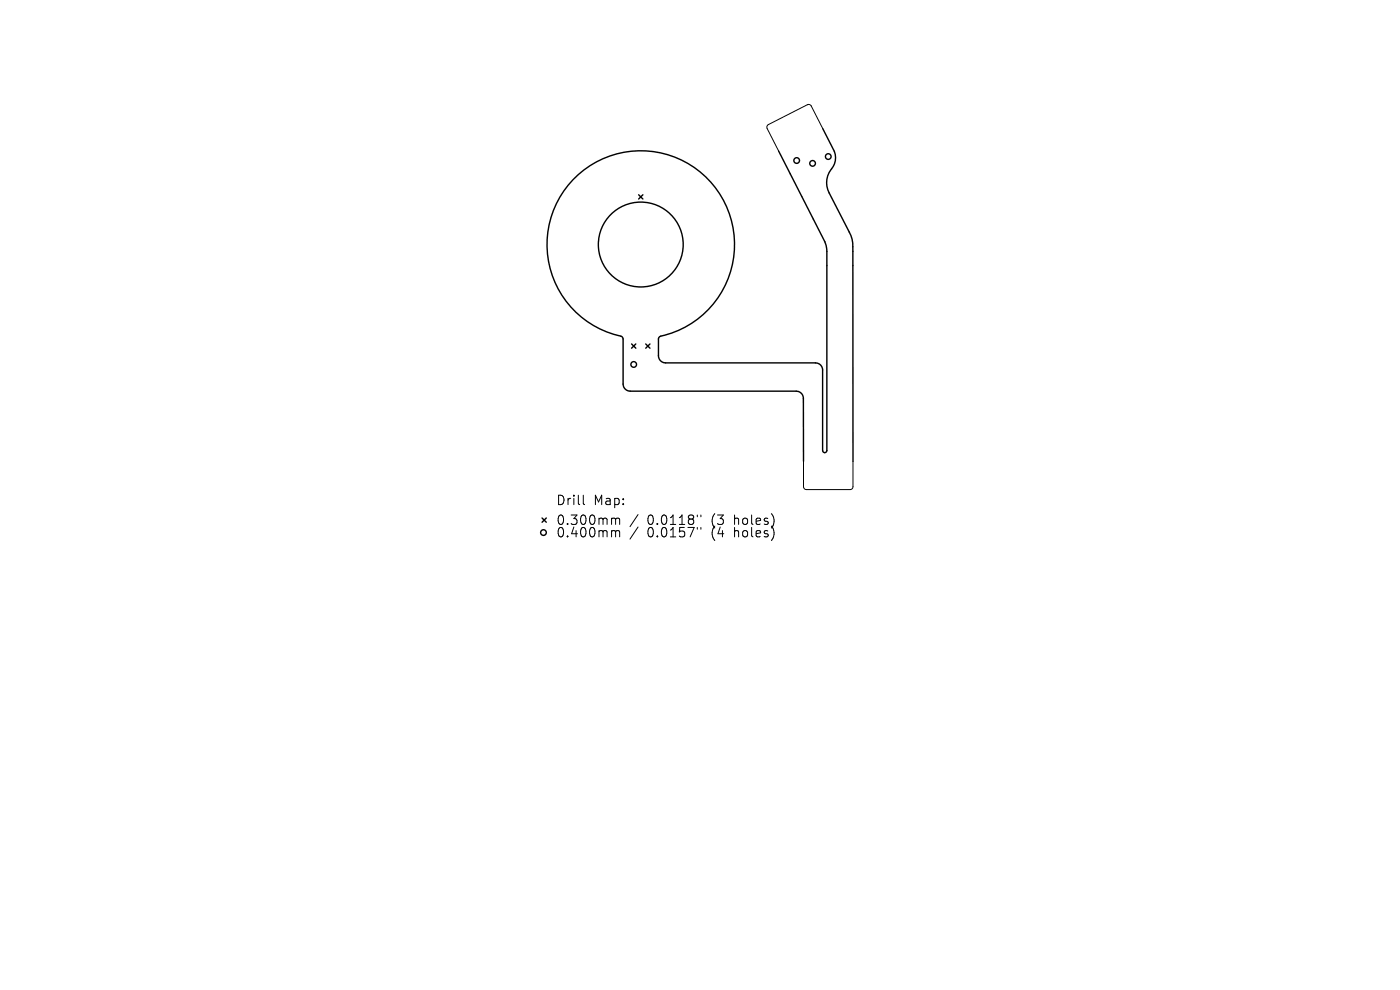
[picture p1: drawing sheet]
<svg xmlns="http://www.w3.org/2000/svg" width="297mm" height="210mm" viewBox="0 0 297 210" stroke-linecap="round" stroke-linejoin="round" font-family="sans-serif">
<defs><g id="words">
<g font-size="2.8">
<text x="117.9" y="107.4">Drill</text>
<text x="125.9" y="107.4">Map:</text>
<text x="117.9" y="111.6">0.300mm</text>
<text x="137.3" y="111.6">0.0118&quot;</text>
<text x="151.1" y="111.6">(3</text>
<text x="156" y="111.6">holes)</text>
<text x="117.9" y="114.3">0.400mm</text>
<text x="137.3" y="114.3">0.0157&quot;</text>
<text x="151.1" y="114.3">(4</text>
<text x="156" y="114.3">holes)</text>
</g>
</g></defs>
<g fill="none" stroke="#000" stroke-width=".3">
<path d="M165.2 32.1l9.8 19.2 .4 1.5v42.8a.45 .45 0 0 1-.4 .4 .45 .45 0 0 1-.5-.4v-17.1a1.5 1.5 0 0 0-1.5-1.5h-31.8a1.5 1.5 0 0 1-1.5-1.5v-3.6l.2-.5a19.9 19.9 0 0 0 13.8-28.6 19.9 19.9 0 0 0-31.4-5.3 19.9 19.9 0 0 0 3.6 31.6 22.4 22.4 0 0 0 6.1 2.3l.2 .5v9.6a1.5 1.5 0 0 0 1.5 1.5h35.2a1.5 1.5 0 0 1 1.5 1.5l.1 13.4M174.5 27.3l2.5 4.8a3.7 3.7 0 0 1-.7 3.9 4.6 4.6 0 0 0-.4 4.9l4.3 8.3a6.6 6.6 0 0 1 .7 4.1l.1 44.6M135.5 41.3l.9 .9M136.4 41.3l-.9 .9M134 73l.9 .9M134.9 73l-.9 .9M137 73l.9 .9M137.9 73l-.9 .9M115 109.9l.9 .9M115.9 109.9l-.9 .9"/>
<circle cx="169" cy="34.1" r=".6"/>
<circle cx="172.4" cy="34.7" r=".6"/>
<circle cx="175.7" cy="33.2" r=".6"/>
<circle cx="135.9" cy="51.9" r="9"/>
<circle cx="134.4" cy="77.3" r=".6"/>
<circle cx="115.3" cy="113" r=".6"/>
</g>
<g fill="none" stroke="#000" stroke-width=".21">
<path d="M174.5 27.3l-2.4-4.8a.6 .6 0 0 0-.8-.3l-8.3 4.2a.6 .6 0 0 0-.3 .8l2.5 4.9M170.5 97.9v5.4a.6 .6 0 0 0 .6 .6h9.3a.6 .6 0 0 0 .6-.6v-5.4M123.7 105v1.8l.3 .2M130 109.9h.3l.3 .3M130 112.6h.3l.3 .2M130.6 110.2l.3-.3 .5 .1 .1 1.2M130.6 110.2v1M130.6 112.8v1.1M130.6 112.8l.3-.2h.5l.1 1.3M135.4 109.2l-1.8 2.5M135.4 111.8l-1.8 2.6M147.9 109.2v.4"/>
<path d="M147.9 111.9v.4M148.7 109.2v.4M148.7 111.9v.4"/>
</g>
<use href="#words"/>
</svg>
